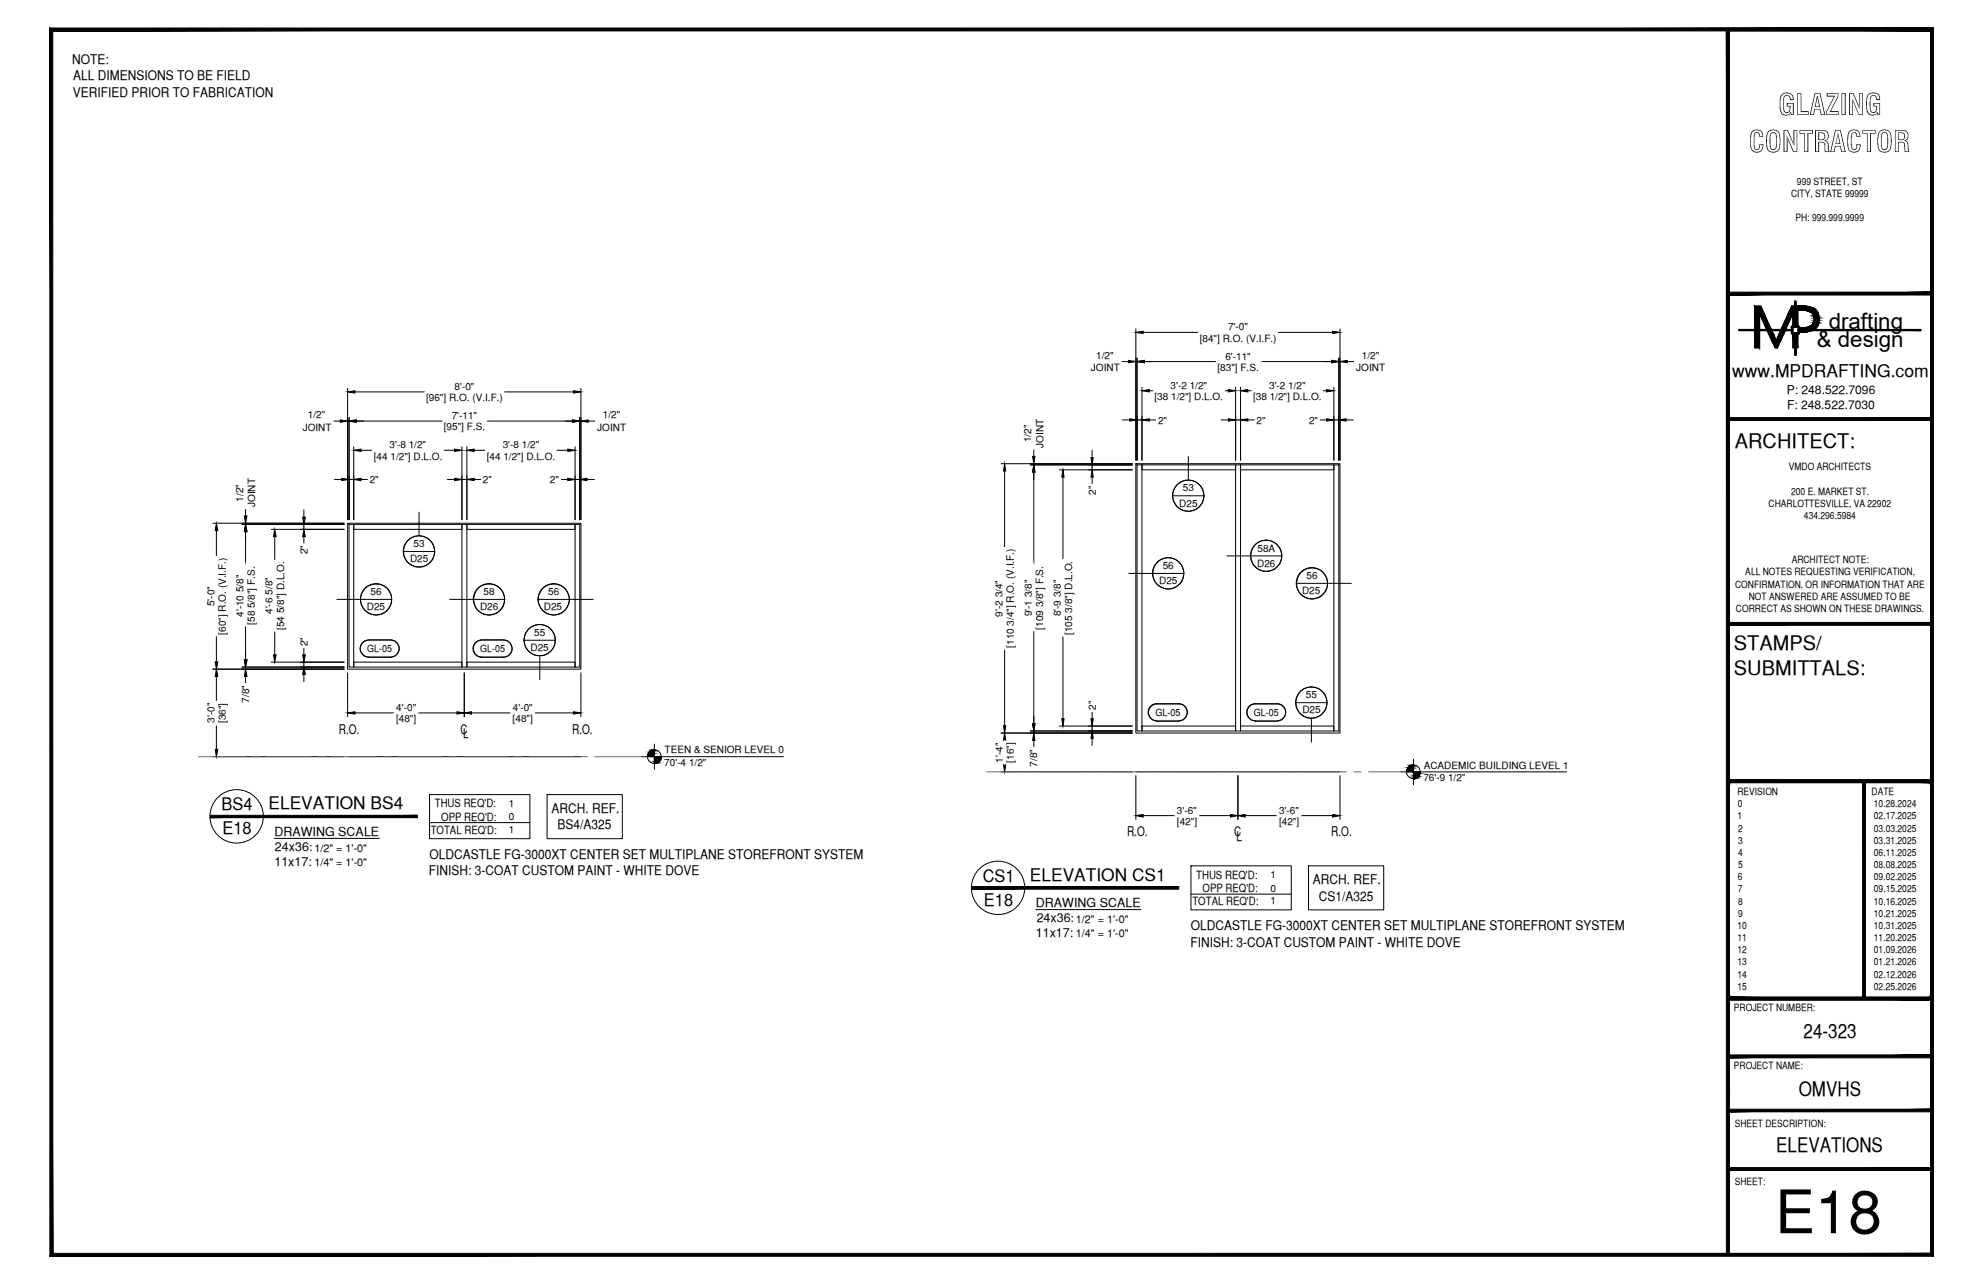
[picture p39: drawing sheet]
<svg xmlns="http://www.w3.org/2000/svg" width="432mm" height="279mm" viewBox="0 0 432 279" stroke-linecap="round" stroke-linejoin="round" font-family="sans-serif">
<defs><g id="words">
<text font-size="13.1" x="386.5" y="268.4">E18</text>
<g font-size="6.3">
<text x="387.2" y="25">GLAZING</text>
<text x="380.8" y="33.1">CONTRACTOR</text>
</g>
<g font-size="4.9">
<text x="398.2" y="71.5">drafting</text>
<text x="395.6" y="75.5">&amp; design</text>
</g>
<g font-size="4.4">
<text x="377.8" y="97.5">ARCHITECT:</text>
<text x="377.6" y="141.5">STAMPS/</text>
<text x="377.6" y="146.9">SUBMITTALS:</text>
<text x="392.7" y="225.8">24-323</text>
<text x="391.7" y="238.5">OMVHS</text>
<text x="386.8" y="250.7">ELEVATIONS</text>
</g>
<g font-size="3.8">
<text x="377.2" y="82">www.MPDRAFTING.com</text>
<text x="48.3" y="176.3">BS4</text>
<text x="58.5" y="176.1">ELEVATION BS4</text>
<text x="48.5" y="181.5">E18</text>
<text x="214" y="191.8">CS1</text>
<text x="224.3" y="191.6">ELEVATION CS1</text>
<text x="214.2" y="197.1">E18</text>
</g>
<g font-size="2.9">
<text x="15.7" y="13.9">NOTE:</text>
<text x="15.9" y="17.5">ALL DIMENSIONS TO BE FIELD</text>
<text x="15.9" y="21">VERIFIED PRIOR TO FABRICATION</text>
<text x="73.8" y="159.6">R.O.</text>
<text x="100.3" y="159.6">C</text>
<text x="100.8" y="160.7">L</text>
<text x="124.6" y="159.6">R.O.</text>
<text x="120.1" y="176.8">ARCH. REF.</text>
<text x="121.4" y="180.5">BS4/A325</text>
<text x="245.4" y="182">R.O.</text>
<text x="268.7" y="182">C</text>
<text x="269.2" y="183">L</text>
<text x="289.9" y="182">R.O.</text>
<text x="93.4" y="190.5">FINISH: 3-COAT CUSTOM PAINT - WHITE DOVE</text>
<text x="93.5" y="186.9">OLDCASTLE FG-3000XT CENTER SET MULTIPLANE STOREFRONT SYSTEM</text>
<text x="285.9" y="192.4">ARCH. REF.</text>
<text x="287.2" y="196">CS1/A325</text>
<text x="259.3" y="202.4">OLDCASTLE FG-3000XT CENTER SET MULTIPLANE STOREFRONT SYSTEM</text>
<text x="259.2" y="206">FINISH: 3-COAT CUSTOM PAINT - WHITE DOVE</text>
</g>
<g font-size="2.7">
<text x="59.8" y="181.9">DRAWING SCALE</text>
<text x="59.9" y="185.2">24x36:</text>
<text x="59.8" y="188.5">11x17:</text>
<text x="225.6" y="197.4">DRAWING SCALE</text>
<text x="225.6" y="204">11x17:</text>
<text x="225.7" y="200.7">24x36:</text>
</g>
<g font-size="2.6">
<text x="389.1" y="85.8">P: 248.522.7096</text>
<text x="389.1" y="89">F: 248.522.7030</text>
</g>
<g font-size="2.5">
<text x="94.7" y="175.6">THUS REQ'D:</text>
<text x="96.1" y="178.6">OPP REQ'D:</text>
<text x="93.8" y="181.5">TOTAL REQ'D:</text>
<text x="260.5" y="191.2">THUS REQ'D:</text>
<text x="259.7" y="197">TOTAL REQ'D:</text>
<text x="261.9" y="194.1">OPP REQ'D:</text>
</g>
<g font-size="2.4">
<text x="68.5" y="185.3">1/2&quot; = 1'-0&quot;</text>
<text x="68.5" y="188.5">1/4&quot; = 1'-0&quot;</text>
<text x="234.3" y="200.8">1/2&quot; = 1'-0&quot;</text>
<text x="234.3" y="204">1/4&quot; = 1'-0&quot;</text>
</g>
<g font-size="2.2">
<text x="391.3" y="40.2">999 STREET, ST</text>
<text x="390" y="42.9">CITY, STATE 99999</text>
<text x="391" y="48.2">PH: 999.999.9999</text>
<text x="267.4" y="71.9">7'-0&quot;</text>
<text x="261.2" y="74.4">[84&quot;] R.O. (V.I.F.)</text>
<text x="237.6" y="80.8">JOINT</text>
<text x="238.7" y="78.1">1/2&quot;</text>
<text x="265.1" y="80.7">[83&quot;] F.S.</text>
<text x="266.8" y="78.2">6'-11&quot;</text>
<text x="295.3" y="80.8">JOINT</text>
<text x="296.5" y="78.1">1/2&quot;</text>
<text x="92.8" y="87.3">[96&quot;] R.O. (V.I.F.)</text>
<text x="99" y="84.8">8'-0&quot;</text>
<text x="251.4" y="87.1">[38 1/2&quot;] D.L.O.</text>
<text x="254.9" y="84.6">3'-2 1/2&quot;</text>
<text x="272.9" y="87.1">[38 1/2&quot;] D.L.O.</text>
<text x="276.4" y="84.6">3'-2 1/2&quot;</text>
<text x="65.9" y="93.7">JOINT</text>
<text x="67.1" y="91.1">1/2&quot;</text>
<text x="96.6" y="93.7">[95&quot;] F.S.</text>
<text x="98.4" y="91.2">7'-11&quot;</text>
<text x="130" y="93.7">JOINT</text>
<text x="131.3" y="91.1">1/2&quot;</text>
<text x="252.2" y="92.2">2&quot;</text>
<text x="273.6" y="92.2">2&quot;</text>
<text x="285.1" y="92.2">2&quot;</text>
<text x="81.4" y="100">[44 1/2&quot;] D.L.O.</text>
<text x="84.8" y="97.5">3'-8 1/2&quot;</text>
<text x="106" y="100">[44 1/2&quot;] D.L.O.</text>
<text x="109.5" y="97.5">3'-8 1/2&quot;</text>
<text x="224.5" y="96.2" transform="rotate(-90 224.5 96.2)">1/2&quot;</text>
<text x="227.2" y="97.4" transform="rotate(-90 227.2 97.4)">JOINT</text>
<text x="80.5" y="105.2">2&quot;</text>
<text x="105.2" y="105.2">2&quot;</text>
<text x="119.8" y="105.2">2&quot;</text>
<text x="238.6" y="107.7" transform="rotate(-90 238.6 107.7)">2&quot;</text>
<text x="257.6" y="106.9">53</text>
<text x="389.5" y="102.3">VMDO ARCHITECTS</text>
<text x="390" y="107.6">200 E. MARKET ST.</text>
<text x="53" y="109.2" transform="rotate(-90 53 109.2)">1/2&quot;</text>
<text x="55.6" y="110.4" transform="rotate(-90 55.6 110.4)">JOINT</text>
<text x="256.8" y="110.2">D25</text>
<text x="385.1" y="110.3">CHARLOTTESVILLE, VA 22902</text>
<text x="392.8" y="113">434.296.5984</text>
<text x="90" y="119.1">53</text>
<text x="67" y="120.6" transform="rotate(-90 67 120.6)">2&quot;</text>
<text x="89.3" y="122.4">D25</text>
<text x="253.2" y="123.8">56</text>
<text x="273.7" y="123.3">D26</text>
<text x="273.8" y="120">58A</text>
<text x="284.5" y="126">56</text>
<text x="380" y="125.2">ALL NOTES REQUESTING VERIFICATION,</text>
<text x="390.1" y="122.6">ARCHITECT NOTE:</text>
<text x="46.7" y="131.9" transform="rotate(-90 46.7 131.9)">5'-0&quot;</text>
<text x="80.7" y="129.5">56</text>
<text x="105.3" y="129.5">58</text>
<text x="119.4" y="129.5">56</text>
<text x="252.4" y="127.1">D25</text>
<text x="283.5" y="129.3">D25</text>
<text x="377.8" y="127.9">CONFIRMATION, OR INFORMATION THAT ARE</text>
<text x="380.8" y="130.6">NOT ANSWERED ARE ASSUMED TO BE</text>
<text x="53" y="134.2" transform="rotate(-90 53 134.2)">4'-10 5/8&quot;</text>
<text x="55.5" y="136" transform="rotate(-90 55.5 136)">[58 5/8&quot;] F.S.</text>
<text x="59.4" y="133.6" transform="rotate(-90 59.4 133.6)">4'-6 5/8&quot;</text>
<text x="61.8" y="137.1" transform="rotate(-90 61.8 137.1)">[54 5/8&quot;] D.L.O.</text>
<text x="79.9" y="132.8">D25</text>
<text x="104.5" y="132.8">D26</text>
<text x="118.4" y="132.8">D25</text>
<text x="218.3" y="134.2" transform="rotate(-90 218.3 134.2)">9'-2 3/4&quot;</text>
<text x="224.7" y="134.1" transform="rotate(-90 224.7 134.1)">9'-1 3/8&quot;</text>
<text x="227.1" y="137" transform="rotate(-90 227.1 137)">[109 3/8&quot;] F.S.</text>
<text x="231" y="134.1" transform="rotate(-90 231 134.1)">8'-9 3/8&quot;</text>
<text x="378" y="133.2">CORRECT AS SHOWN ON THESE DRAWINGS.</text>
<text x="49.1" y="138.1" transform="rotate(-90 49.1 138.1)">[60&quot;] R.O. (V.I.F.)</text>
<text x="67" y="140.6" transform="rotate(-90 67 140.6)">2&quot;</text>
<text x="79.9" y="141.9">GL-05</text>
<text x="104.6" y="141.9">GL-05</text>
<text x="115.5" y="141.7">D25</text>
<text x="116.3" y="138.4">55</text>
<text x="220.8" y="141" transform="rotate(-90 220.8 141)">[110 3/4&quot;] R.O. (V.I.F.)</text>
<text x="233.5" y="138.2" transform="rotate(-90 233.5 138.2)">[105 3/8&quot;] D.L.O.</text>
<text x="54.3" y="152.9" transform="rotate(-90 54.3 152.9)">7/8&quot;</text>
<text x="86.3" y="154.7">4'-0&quot;</text>
<text x="111.7" y="154.7">4'-0&quot;</text>
<text x="238.6" y="154.5" transform="rotate(-90 238.6 154.5)">2&quot;</text>
<text x="251.6" y="155.8">GL-05</text>
<text x="273" y="155.8">GL-05</text>
<text x="283.6" y="155.3">D25</text>
<text x="284.4" y="152">55</text>
<text x="46.7" y="157.3" transform="rotate(-90 46.7 157.3)">3'-0&quot;</text>
<text x="49.1" y="157.4" transform="rotate(-90 49.1 157.4)">[36&quot;]</text>
<text x="86.2" y="157.2">[48&quot;]</text>
<text x="111.6" y="157.2">[48&quot;]</text>
<text x="144.7" y="166.6">70'-4 1/2&quot;</text>
<text x="144.7" y="164">TEEN &amp; SENIOR LEVEL 0</text>
<text x="218.4" y="166" transform="rotate(-90 218.4 166)">1'-4&quot;</text>
<text x="220.8" y="165.9" transform="rotate(-90 220.8 165.9)">[16&quot;]</text>
<text x="225.9" y="166.8" transform="rotate(-90 225.9 166.8)">7/8&quot;</text>
<text x="310" y="167.3">ACADEMIC BUILDING LEVEL 1</text>
<text x="309.9" y="169.9">76'-9 1/2&quot;</text>
<text x="378.3" y="173">REVISION</text>
<text x="407.5" y="173">DATE</text>
<text x="110.8" y="175.6">1</text>
<text x="110.8" y="178.5">0</text>
<text x="256.3" y="177">3'-6&quot;</text>
<text x="256.3" y="179.5">[42&quot;]</text>
<text x="278.5" y="177">3'-6&quot;</text>
<text x="278.5" y="179.5">[42&quot;]</text>
<text x="378.3" y="178.3">1</text>
<text x="378.4" y="175.7">0</text>
<text x="408" y="175.7">10.28.2024</text>
<text x="408" y="178.3">02.17.2025</text>
<text x="110.8" y="181.3">1</text>
<text x="378.5" y="181">2</text>
<text x="378.5" y="183.6">3</text>
<text x="408" y="181">03.03.2025</text>
<text x="408" y="183.6">03.31.2025</text>
<text x="276.7" y="191.1">1</text>
<text x="378.4" y="191.6">6</text>
<text x="378.5" y="186.2">4</text>
<text x="378.5" y="188.9">5</text>
<text x="408" y="186.2">06.11.2025</text>
<text x="408" y="188.9">08.08.2025</text>
<text x="408" y="191.6">09.02.2025</text>
<text x="276.7" y="194">0</text>
<text x="276.7" y="196.8">1</text>
<text x="378.4" y="194.2">7</text>
<text x="378.5" y="196.8">8</text>
<text x="408" y="194.2">09.15.2025</text>
<text x="408" y="196.8">10.16.2025</text>
<text x="378.3" y="202.1">10</text>
<text x="378.5" y="199.5">9</text>
<text x="408" y="199.5">10.21.2025</text>
<text x="408" y="202.1">10.31.2025</text>
<text x="378.3" y="204.8">11</text>
<text x="378.3" y="207.5">12</text>
<text x="408" y="204.8">11.20.2025</text>
<text x="408" y="207.5">01.09.2026</text>
<text x="378.3" y="210.1">13</text>
<text x="378.3" y="212.7">14</text>
<text x="378.3" y="215.4">15</text>
<text x="408" y="210.1">01.21.2026</text>
<text x="408" y="212.7">02.12.2026</text>
<text x="408" y="215.4">02.25.2026</text>
<text x="377.6" y="219.9">PROJECT NUMBER:</text>
<text x="377.6" y="232.5">PROJECT NAME:</text>
<text x="377.8" y="245.2">SHEET DESCRIPTION:</text>
<text x="377.8" y="257.9">SHEET:</text>
</g>
</g></defs>
<!-- layer: COMPONENTS -->
<g fill="none" stroke="#000" stroke-width=".22">
<path d="M76 114.1h1v31.1h-1zM77 114.1h23.6v1.1h-23.6zM100.6 114.1h1.1v31.1h-1.1zM101.7 114.1h23.5v1.1h-23.5zM125.2 114.1h1v31.1h-1zM247.6 101.2h1.1v57.9h-1.1zM248.7 101.2h20.3v1h-20.3zM269 101.2h1.1v57.9h-1.1zM270.1 101.2h20.3v1h-20.3zM290.4 101.2h1.1v57.9h-1.1zM77 144.1h23.6v1.1h-23.6zM101.7 144.1h23.5v1.1h-23.5z"/>
<path d="M248.7 158h20.3v1.1h-20.3zM270.1 158h20.3v1.1h-20.3z"/>
</g>
<!-- layer: SYMBOLS -->
<g fill="none" stroke="#fff" stroke-width=".22">
<path d="M91.2 116.6l.9 .1M258.8 104.5l.9 .1M275.7 117.5l.9 .2M81.9 127.1l.9 .1M85.1 139.3h-5.1h5.4M106.5 127.1l.9 .1M109.7 139.3h-5.1h5.4M117.5 135.9l.9 .1M120.6 127.1l-.9 .1M254.4 121.3l.9 .2M285.7 123.6l-.9 .1M79.9 142.9h5.5l-5.1 .1h4.8"/>
<path d="M104.6 142.9h5.4l-5.1 .1h4.8M251.6 156.8h5.4l-5.1 .1h4.8M256.7 153.2h-5.1h5.4M273 156.8h5.4l-5 .1h4.7M278.1 153.2h-5.1h5.4M285.6 149.5l.8 .1"/>
</g>
<g fill="#fff" stroke="#fff" stroke-width=".22">
<path d="M79.4 139.5l.6-.2h5.4zM79.4 139.5h6.6l-.6-.2zM78.9 140l.5-.5h6.6zM78.9 140h7.6l-.5-.5zM78.9 140h7.6l-8 .5zM78.5 140.5h8.3l-.3-.5zM78.5 140.5h8.3l-8.4 .6zM78.4 141.1h8.5l-.1-.6zM78.4 141.1h8.5l-8.4 .6zM78.5 141.7h8.3l.1-.6zM78.5 141.7h8.3l-7.9 .6zM78.9 142.3h7.6l.3-.6zM78.9 142.3h7.6l-7.1 .4zM79.4 142.7h6.6l.5-.4zM79.4 142.7h6.6l-6.1 .2zM79.9 142.9h5.5l.6-.2z"/>
<path d="M104 139.5l.6-.2h5.4zM104 139.5h6.6l-.6-.2zM103.5 140l.5-.5h6.6zM103.5 140h7.6l-.5-.5zM103.5 140h7.6l-7.9 .5zM103.2 140.5h8.2l-.3-.5zM103.2 140.5h8.2l-8.3 .6zM103.1 141.1h8.4l-.1-.6zM103.1 141.1h8.4l-8.3 .6zM103.2 141.7h8.2l.1-.6zM103.2 141.7h8.2l-7.9 .6zM103.5 142.3h7.6l.3-.6zM103.5 142.3h7.6l-7.2 .4zM103.9 142.7h6.7l.5-.4zM103.9 142.7h6.7l-6 .2zM104.6 142.9h5.4l.6-.2z"/>
<path d="M251 153.4l.6-.2h5.4zM251 153.4h6.6l-.6-.2zM250.5 153.9l.5-.5h6.6zM250.5 153.9h7.6l-.5-.5zM250.5 153.9h7.6l-7.9 .5zM250.2 154.4h8.2l-.3-.5zM250.2 154.4h8.2l-8.3 .6zM250.1 155h8.5l-.2-.6zM250.1 155h8.5l-8.4 .6zM250.2 155.6h8.2l.2-.6zM250.2 155.6h8.2l-7.9 .6zM250.5 156.2h7.6l.3-.6zM250.5 156.2h7.6l-7.1 .5zM251 156.7h6.6l.5-.5zM251 156.7h6.6l-6 .1zM251.6 156.8h5.4l.6-.1z"/>
<path d="M272.4 153.4l.6-.2h5.4zM272.4 153.4h6.6l-.6-.2zM272 153.9l.4-.5h6.6zM272 153.9h7.5l-.5-.5zM272 153.9h7.5l-7.8 .5zM271.7 154.4h8.1l-.3-.5zM271.7 154.4h8.1l-8.3 .6zM271.5 155h8.5l-.2-.6zM271.5 155h8.5l-8.3 .6zM271.7 155.6h8.1l.2-.6zM271.7 155.6h8.1l-7.8 .6zM272 156.2h7.5l.3-.6zM272 156.2h7.5l-7.1 .5zM272.4 156.7h6.7l.4-.5zM272.4 156.7h6.7l-6.1 .1zM273 156.8h5.4l.7-.1z"/>
<path d="M89.5 122.9l.9 .4 .8 .1zM89.5 122.9l2.6 .4-.9 .1zM88.8 122.4l.7 .5 2.6 .4zM88.8 122.4l4.2 .5-.9 .4zM88.3 121.7l.5 .7 4.2 .5zM88.3 121.7l5.4 .7-.7 .5zM87.9 120.9l.4 .8 5.4 .7zM87.9 120.9l6.3 .8-.5 .7zM87.9 120v.9l6.3 .8zM87.9 120l6.7 .9-.4 .8zM87.9 119.1v.9l6.7 .9zM87.9 119.1l6.8 .9-.1 .9zM88.3 118.3l-.4 .8 6.8 .9zM88.3 118.3l6.3 .8 .1 .9zM88.8 117.6l-.5 .7 6.3 .8zM88.8 117.6l5.4 .7 .4 .8zM88.8 117.6l5.4 .7-4.7-1.3zM89.5 117l4.2 .6 .5 .7zM89.5 117l4.2 .6-3.3-.9zM90.4 116.7l2.6 .3 .7 .6zM90.4 116.7l2.6 .3-1.8-.4zM91.2 116.6l1.8 .4z"/>
<path d="M115.8 142.2l.8 .4 .9 .1zM115.8 142.2l2.6 .4-.9 .1zM115.1 141.7l.7 .5 2.6 .4zM115.1 141.7l4.2 .5-.9 .4zM114.6 141l.5 .7 4.2 .5zM114.6 141l5.4 .7-.7 .5zM114.2 140.2l.4 .8 5.4 .7zM114.2 140.2l6.3 .8-.5 .7zM114.1 139.3l.1 .9 6.3 .8zM114.1 139.3l6.7 .9-.3 .8zM114.2 138.4l-.1 .9 6.7 .9zM114.2 138.4l6.7 .9-.1 .9zM114.6 137.6l-.4 .8 6.7 .9zM114.6 137.6l6.2 .8 .1 .9zM115.1 136.9l-.5 .7 6.2 .8zM115.1 136.9l5.4 .7 .3 .8zM115.1 136.9l5.4 .7-4.7-1.3zM115.8 136.3l4.2 .6 .5 .7zM115.8 136.3l4.2 .6-3.4-.9zM116.6 136l2.7 .3 .7 .6zM116.6 136l2.7 .3-1.8-.4zM117.5 135.9l1.8 .4z"/>
<path d="M80.2 133.4l1.7 .5zM80.2 133.4l2.6 .3-.9 .2zM79.5 132.8l.7 .6 2.6 .3zM79.5 132.8l4.1 .6-.8 .3zM78.9 132.1l.6 .7 4.1 .6zM78.9 132.1l5.4 .7-.7 .6zM78.6 131.3l.3 .8 5.4 .7zM78.6 131.3l6.2 .8-.5 .7zM78.5 130.4l.1 .9 6.2 .8zM78.5 130.4l6.7 .9-.4 .8zM78.6 129.6l-.1 .8 6.7 .9zM78.6 129.6l6.7 .8-.1 .9zM78.9 128.8l-.3 .8 6.7 .8zM78.9 128.8l6.3 .8 .1 .8zM79.5 128l-.6 .8 6.3 .8zM79.5 128l5.3 .8 .4 .8zM79.5 128l5.3 .8-4.6-1.3zM80.2 127.5l4.1 .5 .5 .8zM80.2 127.5l4.1 .5-3.3-.8zM81 127.2l2.6 .3 .7 .5zM81 127.2l2.6 .3-1.7-.4zM81.9 127.1l1.7 .4z"/>
<path d="M104.8 133.4l1.7 .5zM104.8 133.4l2.6 .3-.9 .2zM104.1 132.8l.7 .6 2.6 .3zM104.1 132.8l4.1 .6-.8 .3zM103.6 132.1l.5 .7 4.1 .6zM103.6 132.1l5.3 .7-.7 .6zM103.3 131.3l.3 .8 5.3 .7zM103.3 131.3l6.2 .8-.6 .7zM103.1 130.4l.2 .9 6.2 .8zM103.1 130.4l6.7 .9-.3 .8zM103.3 129.6l-.2 .8 6.7 .9zM103.3 129.6l6.6 .8-.1 .9zM103.6 128.8l-.3 .8 6.6 .8zM103.6 128.8l6.2 .8 .1 .8zM104.1 128l-.5 .8 6.2 .8zM104.1 128l5.4 .8 .3 .8zM104.1 128l5.4 .8-4.7-1.3zM104.8 127.5l4.1 .5 .6 .8zM104.8 127.5l4.1 .5-3.3-.8zM105.6 127.2l2.6 .3 .7 .5zM105.6 127.2l2.6 .3-1.7-.4zM106.5 127.1l1.7 .4z"/>
<path d="M120.6 133.9l1.7-.5zM119.7 133.7l.9 .2 1.7-.5zM119.7 133.7l3.3-.9-.7 .6zM118.9 133.4l.8 .3 3.3-.9zM118.9 133.4l4.6-1.3-.5 .7zM118.2 132.8l.7 .6 4.6-1.3zM118.2 132.8l5.7-1.5-.4 .8zM117.7 132.1l.5 .7 5.7-1.5zM117.7 132.1l6.3-1.7-.1 .9zM117.3 131.3l.4 .8 6.3-1.7zM117.3 131.3l6.6-1.7 .1 .8zM117.2 130.4l.1 .9 6.6-1.7zM117.2 130.4l6.3-1.6 .4 .8zM117.3 129.6l-.1 .8 6.3-1.6zM117.3 129.6l5.7-1.6 .5 .8zM117.7 128.8l-.4 .8 5.7-1.6zM117.7 128.8l4.6-1.3 .7 .5zM118.2 128l-.5 .8 4.6-1.3zM118.2 128l3.3-.8 .8 .3zM118.2 128l3.3-.8-2.6 .3zM118.9 127.5l1.7-.4 .9 .1zM118.9 127.5l1.7-.4z"/>
<path d="M257 110.8l1.8 .5zM257 110.8l2.7 .3-.9 .2zM256.3 110.3l.7 .5 2.7 .3zM256.3 110.3l4.2 .5-.8 .3zM255.8 109.5l.5 .8 4.2 .5zM255.8 109.5l5.4 .8-.7 .5zM255.5 108.8l.3 .7 5.4 .8zM255.5 108.8l6.2 .7-.5 .8zM255.3 107.9l.2 .9 6.2 .7zM255.3 107.9l6.8 .9-.4 .7zM255.5 107l-.2 .9 6.8 .9zM255.5 107l6.7 .9-.1 .9zM255.8 106.2l-.3 .8 6.7 .9zM255.8 106.2l6.3 .8 .1 .9zM256.3 105.5l-.5 .7 6.3 .8zM256.3 105.5l5.4 .7 .4 .8zM256.3 105.5l5.4 .7-4.7-1.3zM257 104.9l4.2 .6 .5 .7zM257 104.9l4.2 .6-3.3-.9zM257.9 104.6l2.6 .3 .7 .6zM257.9 104.6l2.6 .3-1.7-.4zM258.8 104.5l1.7 .4z"/>
<path d="M252.7 127.7l.9 .4 .8 .1zM252.7 127.7l2.6 .4-.9 .1zM252 127.2l.7 .5 2.6 .4zM252 127.2l4.1 .5-.8 .4zM251.5 126.5l.5 .7 4.1 .5zM251.5 126.5l5.3 .7-.7 .5zM251.1 125.7l.4 .8 5.3 .7zM251.1 125.7l6.3 .8-.6 .7zM251 124.8l.1 .9 6.3 .8zM251 124.8l6.7 .9-.3 .8zM251.1 123.9l-.1 .9 6.7 .9zM251.1 123.9l6.7 .9-.1 .9zM251.5 123.1l-.4 .8 6.7 .9zM251.5 123.1l6.2 .8 .1 .9zM252 122.4l-.5 .7 6.2 .8zM252 122.4l5.4 .7 .3 .8zM252 122.4l5.4 .7-4.7-1.3zM252.7 121.8l4.1 .6 .6 .7zM252.7 121.8l4.1 .6-3.2-.9zM253.6 121.5l2.5 .3 .7 .6zM253.6 121.5l2.5 .3-1.7-.5zM254.4 121.3l1.7 .5z"/>
<path d="M274 123.9l1.7 .4zM274 123.9l2.6 .3-.9 .1zM273.3 123.3l.7 .6 2.6 .3zM273.3 123.3l4.1 .6-.8 .3zM272.8 122.6l.5 .7 4.1 .6zM272.8 122.6l5.3 .7-.7 .6zM272.5 121.8l.3 .8 5.3 .7zM272.5 121.8l6.2 .8-.6 .7zM272.4 121l.1 .8 6.2 .8zM272.4 121l6.6 .8-.3 .8zM272.5 120.1l-.1 .9 6.6 .8zM272.5 120.1l6.6 .9-.1 .8zM272.8 119.3l-.3 .8 6.6 .9zM272.8 119.3l6.2 .8 .1 .9zM273.3 118.6l-.5 .7 6.2 .8zM273.3 118.6l5.4 .7 .3 .8zM273.3 118.6l5.4 .7-4.7-1.3zM274 118l4.1 .6 .6 .7zM274 118l4.1 .6-3.3-.9zM274.8 117.7l2.6 .3 .7 .6zM274.8 117.7l2.6 .3-1.7-.5zM275.7 117.5l1.7 .5z"/>
<path d="M285.7 130.4l1.7-.5zM284.8 130.2l.9 .2 1.7-.5zM284.8 130.2l3.3-.9-.7 .6zM284 129.9l.8 .3 3.3-.9zM284 129.9l4.7-1.2-.6 .6zM283.3 129.3l.7 .6 4.7-1.2zM283.3 129.3l5.7-1.5-.3 .9zM282.8 128.7l.5 .6 5.7-1.5zM282.8 128.7l6.3-1.8-.1 .9zM282.4 127.8l.4 .9 6.3-1.8zM282.4 127.8l6.6-1.7 .1 .8zM282.3 126.9l.1 .9 6.6-1.7zM282.3 126.9l6.4-1.6 .3 .8zM282.4 126.1l-.1 .8 6.4-1.6zM282.4 126.1l5.7-1.5 .6 .7zM282.8 125.3l-.4 .8 5.7-1.5zM282.8 125.3l4.6-1.3 .7 .6zM283.3 124.6l-.5 .7 4.6-1.3zM283.3 124.6l3.3-.9 .8 .3zM283.3 124.6l3.3-.9-2.6 .3zM284 124l1.7-.4 .9 .1zM284 124l1.7-.4z"/>
<path d="M283.8 155.8l.9 .4 .9 .1zM283.8 155.8l2.6 .4-.8 .1zM283.1 155.3l.7 .5 2.6 .4zM283.1 155.3l4.2 .5-.9 .4zM282.6 154.6l.5 .7 4.2 .5zM282.6 154.6l5.4 .7-.7 .5zM282.3 153.8l.3 .8 5.4 .7zM282.3 153.8l6.2 .8-.5 .7zM282.2 152.9l.1 .9 6.2 .8zM282.2 152.9l6.7 .9-.4 .8zM282.3 152l-.1 .9 6.7 .9zM282.3 152l6.7 .9-.1 .9zM282.6 151.2l-.3 .8 6.7 .9zM282.6 151.2l6.3 .8 .1 .9zM283.1 150.5l-.5 .7 6.3 .8zM283.1 150.5l5.4 .7 .4 .8zM283.1 150.5l5.4 .7-4.7-1.3zM283.8 149.9l4.2 .6 .5 .7zM283.8 149.9l4.2 .6-3.3-.9zM284.7 149.6l2.6 .3 .7 .6zM284.7 149.6l2.6 .3-1.7-.4zM285.6 149.5l1.7 .4z"/>
</g>
<g fill="none" stroke="#000" stroke-width=".22">
<path d="M258.8 99.3v5.2M91.2 111.4v5.2M255.3 107.9h6.9M73.3 130.4h12M78.9 140l.5-.5 .9-.2h4.8a1.87 1.87 0 0 1 1.8 1.8 1.87 1.87 0 0 1-1.8 1.9h-4.8a1.87 1.87 0 0 1-1.7-1.1 1.87 1.87 0 0 1 .3-1.9zM80.3 139.3a1.87 1.87 0 0 0-1.9 1.8 1.87 1.87 0 0 0 1.9 1.9M80.3 139.3h4.8M85.1 139.3a1.87 1.87 0 0 1 1.8 1.8 1.87 1.87 0 0 1-1.8 1.9M87.9 120h6.8M97.9 130.4h12M103.5 140l.5-.5 .9-.2h4.8a1.87 1.87 0 0 1 1.8 1.8 1.87 1.87 0 0 1-1.8 1.9h-4.8a1.87 1.87 0 0 1-1.6-1.1 1.87 1.87 0 0 1 .2-1.9zM104.9 139.3a1.87 1.87 0 0 0-1.9 1.8 1.87 1.87 0 0 0 1.9 1.9"/>
<path d="M104.9 139.3h4.7a1.87 1.87 0 0 1 1.9 1.8 1.87 1.87 0 0 1-1.9 1.9h-4.7M114.1 139.3h6.8M117.2 130.4h12M245.8 124.8h12M267.1 121h12M282.3 126.9h12M80.3 143h4.8M117.5 142.7v5.2M250.5 153.9l.5-.5 .9-.2h4.8a1.87 1.87 0 0 1 1.9 1.8 1.87 1.87 0 0 1-1.9 1.9h-4.8a1.87 1.87 0 0 1-1.6-1.1 1.87 1.87 0 0 1 .2-1.9zM251.9 153.1a1.87 1.87 0 0 0-1.9 1.9 1.87 1.87 0 0 0 1.9 1.8M251.9 153.2h4.8M251.9 156.9h4.8"/>
<path d="M256.6 153.1a1.87 1.87 0 0 1 1.9 1.9 1.87 1.87 0 0 1-1.9 1.8M272 153.9l.4-.5 1-.2h4.7a1.87 1.87 0 0 1 1.9 1.8 1.87 1.87 0 0 1-1.9 1.9h-4.7a1.87 1.87 0 0 1-1.7-1.1 1.87 1.87 0 0 1 .3-1.9zM273.3 153.1a1.87 1.87 0 0 0-1.8 1.9 1.87 1.87 0 0 0 1.8 1.8M273.4 153.2h4.7M273.4 156.9h4.7M278.1 153.1a1.87 1.87 0 0 1 1.9 1.9 1.87 1.87 0 0 1-1.9 1.8M282.2 152.9h6.8M285.6 156.3v5.2M93.5 172.9h21.9v9.6h-21.9zM93.5 179h21.9M139.8 164.7h30.8M142.5 161.9v5.5"/>
<path d="M305.1 168h36M307.8 165.2v5.6M259.3 188.4h21.9v9.6h-21.9zM259.3 194.6h21.9"/>
<circle cx="91.2" cy="120" r="3.4"/>
<circle cx="258.7" cy="107.9" r="3.4"/>
<circle cx="258.8" cy="107.9" r="3.4"/>
<circle cx="81.9" cy="130.5" r="3.4"/>
<circle cx="81.9" cy="130.4" r="3.4"/>
<circle cx="91.3" cy="120" r="3.4"/>
<circle cx="106.5" cy="130.4" r="3.4"/>
<circle cx="106.5" cy="130.5" r="3.4"/>
<circle cx="117.5" cy="139.3" r="3.4"/>
<circle cx="120.6" cy="130.4" r="3.4"/>
<circle cx="254.3" cy="124.7" r="3.4"/>
<circle cx="254.4" cy="124.8" r="3.4"/>
<circle cx="275.7" cy="120.9" r="3.4"/>
<circle cx="285.7" cy="126.9" r="3.4"/>
<circle cx="285.7" cy="127" r="3.4"/>
<circle cx="285.5" cy="152.9" r="3.4"/>
<circle cx="285.6" cy="152.9" r="3.4"/>
<circle cx="51.5" cy="177.6" r="5.8"/>
<circle cx="142.5" cy="164.6" r="1.49"/>
<circle cx="307.8" cy="167.9" r="1.49"/>
<circle cx="217.3" cy="193.2" r="5.8"/>
</g>
<!-- layer: ROUGH OPENING -->
<path d="M75.7 113.9h50.8v31.7h-50.8zM247.3 100.9h44.5v58.6h-44.5z" fill="none" stroke="#000" stroke-width=".22"/>
<!-- layer: DIM -->
<g fill="none" stroke="#000" stroke-width=".22">
<path d="M244.2 78.7h1.5M247.3 71.6v28.5M247.3 78.7h.3M247.6 77.9v22.2M248.9 72.3h12.1M249.2 78.7h15.7M274.3 78.7h15.6M278.2 72.3h12M291.5 77.9v22.2M291.5 78.7h.3M291.8 71.6v28.5M293.4 78.7h1.6"/>
<path d="M72.5 91.6h1.6M75.7 84.5v28.6M75.7 91.6h.3M76 90.9v22.2M77 97.2v15.9M77.3 85.3h15.2M77.6 91.6h18.8M78.6 98h2.5M96.5 98h2.5M100.6 97.2v15.9M101.7 97.2v15.9M103.3 98h2.4"/>
<path d="M105.9 91.6h18.8M109.7 85.3h15.2M121.1 98h2.5M125.2 97.2v15.9M126.2 90.9v22.2M126.2 91.6h.3M126.5 84.5v28.6M128.1 91.6h1.6M225.1 97.7v1.6M237.8 98v1.6M244.4 91.4h1.6M247.6 91.4h1.1"/>
<path d="M248.7 84.3v15.8M250.3 91.4h1.5M250.3 85h.8M265.9 91.4h1.6M266.6 85h.9M269 91.4h1.1M269 84.3v15.8M270.1 84.3v15.8M271.7 91.4h1.6M271.7 85h.9M287.3 91.4h1.6M288 85h.9"/>
<path d="M290.4 84.3v15.8M290.4 91.4h1.1M293.1 91.4h1.6M46.4 113.9h28.5M47.1 115.4v5.8M52.7 114.1h22.2M53.5 110.7v1.6M53.5 113.9v.2M53.5 115.7v7.4M59.1 115.2h15.8M59.8 116.8v5.1M66.2 110.9v1.6"/>
<path d="M66.2 114.1v1.1M66.2 116.8v1.6M72.8 104.3h1.6M76 104.3h1M78.6 104.3h1.6M97.4 104.3h1.6M100.6 104.3h1.1M103.3 104.3h1.5M122 104.3h1.6M125.2 104.3h1M127.8 104.3h1.6M218 100.9h28.6"/>
<path d="M218.8 102.5v16.7M224.3 101.2h22.3M225.1 100.9v.3M225.1 102.7v20.2M230.7 102.2h15.9M231.5 103.8v18M237.8 101.2v1M237.8 103.8v1.6M47.1 138.4v5.6M53.5 136.2v7.4M59.8 137.4v5.1M225.1 137.3v20.2"/>
<path d="M231.5 138.4v18M46.4 145.6h28.5M47.1 147.2v5.5M47.1 157.6v5.5M52.7 145.2h22.2M53.5 145.2v.4M53.5 147.2v1.6M59.1 144.1h15.8M66.2 140.9v1.6M66.2 144.1v1.1M66.2 146.7v1.6M75.7 146.4v9.6"/>
<path d="M77.3 155.1h8.6M90.9 155.1h8.6M101.1 146.4v9.6M102.7 155.1h8.6M116.3 155.1h8.6M126.5 146.4v9.6M218 159.5h28.6M218.8 141.3v16.6M224.3 159.1h22.3M225.1 159.1v.4M230.7 158h15.9M237.8 154.8v1.6"/>
<path d="M237.8 158v1.1M46.4 164.7h28.5M218 168h28.6M218.8 161.1v.2M218.8 166.2v.2M225.1 161.1v1.6M237.8 160.7v1.5M247.3 168.8v9.5M248.9 177.5h7.1M260.9 177.5h7.1M269.6 168.8v9.5M271.1 177.5h7.1"/>
<path d="M283.1 177.5h7.1M291.8 168.8v9.5"/>
</g>
<g fill="#000" stroke="#000" stroke-width=".22">
<path d="M245.7 78.4l1.6 .3-1.6 .2zM247.3 72.3l1.6-.2v.5zM247.6 78.7l1.6-.3v.5zM289.9 78.4l1.6 .3-1.6 .2zM290.2 72.1l1.6 .2-1.6 .3zM291.8 78.7l1.6-.3v.5zM74.1 91.4l1.6 .2-1.6 .3zM75.7 85.3l1.6-.3v.5zM76 91.6l1.6-.2v.5zM77 98l1.6-.3v.5zM99 97.7l1.6 .3-1.6 .2zM101.7 98l1.6-.3v.5z"/>
<path d="M123.6 97.7l1.6 .3-1.6 .2zM124.7 91.4l1.5 .2-1.5 .3zM124.9 85l1.6 .3-1.6 .2zM126.5 91.6l1.6-.2v.5zM224.9 99.3h.5l-.3 1.6zM237.6 99.6h.5l-.3 1.6zM246 91.1l1.6 .3-1.6 .2zM248.7 91.4l1.6-.3v.5zM248.7 85l1.6-.2v.5zM267.5 84.8l1.5 .2-1.5 .3zM267.5 91.1l1.5 .3-1.5 .2zM270.1 85l1.6-.2v.5z"/>
<path d="M270.1 91.4l1.6-.3v.5zM288.9 91.1l1.5 .3-1.5 .2zM288.9 84.8l1.5 .2-1.5 .3zM291.5 91.4l1.6-.3v.5zM47.1 113.9l.3 1.5h-.5zM53.5 114.1l.3 1.6h-.6zM53.2 112.3h.6l-.3 1.6zM59.8 115.2l.3 1.6h-.5zM65.9 112.5h.6l-.3 1.6zM66.2 115.2l.3 1.6h-.6zM74.4 104.1l1.6 .2-1.6 .3zM77 104.3l1.6-.2v.5z"/>
<path d="M99 104.1l1.6 .2-1.6 .3zM101.7 104.3l1.6-.2v.5zM123.6 104.1l1.6 .2-1.6 .3zM126.2 104.3l1.6-.2v.5zM218.8 100.9l.2 1.6h-.5zM225.1 101.2l.3 1.5h-.5zM231.5 102.2l.2 1.6h-.5zM237.8 102.2l.3 1.6h-.5zM46.9 144h.5l-.3 1.6zM47.1 145.6l.3 1.6h-.5zM53.2 143.6h.6l-.3 1.6zM53.5 145.6l.3 1.6h-.6z"/>
<path d="M59.6 142.5h.5l-.3 1.6zM66.2 145.2l.3 1.5h-.6zM65.9 142.5h.6l-.3 1.6zM75.7 155.1l1.6-.2v.5zM99.5 154.9l1.6 .2-1.6 .3zM101.1 155.1l1.6-.2v.5zM124.9 154.9l1.6 .2-1.6 .3zM218.5 157.9h.5l-.2 1.6zM224.9 157.5h.5l-.3 1.6zM231.2 156.4h.5l-.2 1.6zM237.6 156.4h.5l-.3 1.6zM46.9 163.1h.5l-.3 1.6z"/>
<path d="M218.5 166.4h.5l-.2 1.6zM218.8 159.5l.2 1.6h-.5zM225.1 159.5l.3 1.6h-.5zM237.8 159.1l.3 1.6h-.5zM247.3 177.5l1.6-.3v.6zM268 177.2l1.6 .3-1.6 .3zM269.6 177.5l1.5-.3v.6zM290.2 177.2l1.6 .3-1.6 .3z"/>
</g>
<g fill="#fff" stroke="#fff" stroke-width=".22">
<path d="M98.7 82.9v2.4l4.9-2.4zM98.7 85.3l4.9-2.4v2.4z"/>
<path d="M92.5 85.3v2.9l17.2-2.9zM92.5 88.2l17.2-2.9v2.9z"/>
<path d="M98 89.3v2.3l6.2-2.3zM98 91.6l6.2-2.3v2.3z"/>
<path d="M96.4 91.6v3l9.5-3zM96.4 94.6l9.5-3v3z"/>
<path d="M129.7 89.1v5.1l7-5.1zM129.7 94.2l7-5.1v5.1z"/>
<path d="M65.5 89.1v5.1l7-5.1zM65.5 94.2l7-5.1v5.1z"/>
<path d="M119.4 103.2v2.3l2.6-2.3zM119.4 105.5l2.6-2.3v2.3z"/>
<path d="M80.2 103.2v2.3l2.6-2.3zM80.2 105.5l2.6-2.3v2.3z"/>
<path d="M84.5 95.6v2.4l8.6-2.4zM84.5 98l8.6-2.4v2.4z"/>
<path d="M81.1 98v2.9l15.4-2.9zM81.1 100.9l15.4-2.9v2.9z"/>
<path d="M109.2 95.6v2.4l8.5-2.4zM109.2 98l8.5-2.4v2.4z"/>
<path d="M105.7 98v2.9l15.4-2.9zM105.7 100.9l15.4-2.9v2.9z"/>
<path d="M104.8 103.2v2.3l2.6-2.3zM104.8 105.5l2.6-2.3v2.3z"/>
<path d="M44.7 127.3v4.9h2.4zM44.7 127.3h2.4v4.9z"/>
<path d="M47.1 121.2v17.2h2.9zM47.1 121.2h2.9v17.2z"/>
<path d="M51.1 124.8v9.8h2.4zM51.1 124.8h2.4v9.8z"/>
<path d="M53.5 123.1v13.1h2.9zM53.5 123.1h2.9v13.1z"/>
<path d="M50.9 103.7v7h5.2zM50.9 103.7h5.2v7z"/>
<path d="M52.3 148.8v4.4h2.4zM52.3 148.8h2.4v4.4z"/>
<path d="M65 118.4v2.6h2.4zM65 118.4h2.4v2.6z"/>
<path d="M65 138.3v2.6h2.4zM65 138.3h2.4v2.6z"/>
<path d="M57.4 125.3v8.6h2.4zM57.4 125.3h2.4v8.6z"/>
<path d="M59.8 121.9v15.5h2.9zM59.8 121.9h2.9v15.5z"/>
<path d="M85.9 152.7v2.4l5-2.4zM85.9 155.1l5-2.4v2.4z"/>
<path d="M86 155.1v2.9l4.9-2.9zM86 158l4.9-2.9v2.9z"/>
<path d="M111.3 152.7v2.4l5-2.4zM111.3 155.1l5-2.4v2.4z"/>
<path d="M111.4 155.1v2.9l4.9-2.9zM111.4 158l4.9-2.9v2.9z"/>
<path d="M44.7 152.7v4.9h2.4zM44.7 152.7h2.4v4.9z"/>
<path d="M47.1 152.7v4.9h2.9zM47.1 152.7h2.9v4.9z"/>
<path d="M267.1 69.9v2.4l4.9-2.4zM267.1 72.3l4.9-2.4v2.4z"/>
<path d="M261 72.3v2.9l17.2-2.9zM261 75.2l17.2-2.9v2.9z"/>
<path d="M266.5 76.3v2.4l6.2-2.4zM266.5 78.7l6.2-2.4v2.4z"/>
<path d="M264.9 78.7v2.8l9.4-2.8zM264.9 81.5l9.4-2.8v2.8z"/>
<path d="M295 76.1v5.1l7-5.1zM295 81.2l7-5.1v5.1z"/>
<path d="M237.2 76.1v5.1l7-5.1zM237.2 81.2l7-5.1v5.1z"/>
<path d="M284.7 90.2v2.4l2.6-2.4zM284.7 92.6l2.6-2.4v2.4z"/>
<path d="M251.8 90.2v2.4l2.6-2.4zM251.8 92.6l2.6-2.4v2.4z"/>
<path d="M254.6 82.6v2.4l8.5-2.4zM254.6 85l8.5-2.4v2.4z"/>
<path d="M251.1 85v2.9l15.5-2.9zM251.1 87.9l15.5-2.9v2.9z"/>
<path d="M276 82.6v2.4l8.6-2.4zM276 85l8.6-2.4v2.4z"/>
<path d="M272.6 85v2.9l15.4-2.9zM272.6 87.9l15.4-2.9v2.9z"/>
<path d="M273.3 90.2v2.4l2.6-2.4zM273.3 92.6l2.6-2.4v2.4z"/>
<path d="M216.3 125.9v8.6h2.5zM216.3 125.9h2.5v8.6z"/>
<path d="M218.8 119.2v22.1h2.9zM218.8 119.2h2.9v22.1z"/>
<path d="M222.7 125.9v8.5h2.4zM222.7 125.9h2.4v8.5z"/>
<path d="M225.1 122.9v14.4h2.9zM225.1 122.9h2.9v14.4z"/>
<path d="M222.6 90.7v7h5zM222.6 90.7h5v7z"/>
<path d="M223.9 162.7v4.4h2.4zM223.9 162.7h2.4v4.4z"/>
<path d="M236.7 105.4v2.6h2.3zM236.7 105.4h2.3v2.6z"/>
<path d="M236.7 152.2v2.6h2.3zM236.7 152.2h2.3v2.6z"/>
<path d="M229 125.9v8.5h2.5zM229 125.9h2.5v8.5z"/>
<path d="M231.5 121.8v16.6h2.9zM231.5 121.8h2.9v16.6z"/>
<path d="M256 175.1v2.4l4.9-2.4zM256 177.5l4.9-2.4v2.4z"/>
<path d="M256 177.5v2.8l4.9-2.8zM256 180.3l4.9-2.8v2.8z"/>
<path d="M278.2 175.1v2.4l4.9-2.4zM278.2 177.5l4.9-2.4v2.4z"/>
<path d="M278.3 177.5v2.8l4.8-2.8zM278.3 180.3l4.8-2.8v2.8z"/>
<path d="M216.4 161.4v4.8h2.4zM216.4 161.4h2.4v4.8z"/>
<path d="M218.8 161.3v4.9h2.8zM218.8 161.3h2.8v4.9z"/>
</g>
<!-- layer: MEDIUM_1 -->
<path d="M75.7 164.7h50.8M247.3 168h44.5" fill="none" stroke="#000" stroke-width=".22"/>
<!-- layer: GRID LINES -->
<g fill="none" stroke="#6c6c6c" stroke-width=".22">
<path d="M43.2 164.7h10.1M54.9 164.7h1.6M58.1 164.7h9.5M69.2 164.7h1.6M72.4 164.7h9.5M83.5 164.7h1.6M86.7 164.7h9.5M97.8 164.7h1.6M101 164.7h9.5M112.1 164.7h1.6M115.3 164.7h9.5M126.4 164.7h1.6"/>
<path d="M129.5 164.7h10.3M214.8 168h7M223.4 168h1.6M226.6 168h9.5M237.7 168h1.6M240.9 168h9.5M252 168h1.6M255.1 168h9.6M266.3 168h1.5M269.4 168h9.6M280.5 168h1.6M283.7 168h9.5"/>
<path d="M294.8 168h1.6M298 168h7.1"/>
</g>
<!-- layer: SYMBOLS -->
<g fill="#000" stroke="#000" stroke-width=".22">
<path d="M142.2 163.2h.3zM142.5 166.1h.5zM307.5 166.5h.3zM307.8 169.4h.5l-.3 .1z"/>
<path d="M45.8 177.4v.5l45.1-.5zM45.8 177.9l45.1-.5v.5z"/>
<path d="M142.2 163.2l.3 .1zM142 163.3h.5z"/>
<path d="M142 163.3l.5 .1v-.1zM141.8 163.4l.2-.1 .5 .1z"/>
<path d="M141.8 163.4l.7 .1v-.1zM141.5 163.5l.3-.1 .7 .1z"/>
<path d="M141.5 163.5l1 .2v-.2zM141.5 163.5l1 .2h-1.1z"/>
<path d="M141.4 163.7l1.1 .3v-.3zM141.4 163.7l1.1 .3h-1.3z"/>
<path d="M141.2 164l1.3 .1v-.1zM141.2 164l1.3 .1h-1.4z"/>
<path d="M141.1 164.1l1.4 .3v-.3zM141.1 164.1l1.4 .3h-1.5z"/>
<path d="M141 164.4l1.5 .3v-.3zM141 164.4l1.5 .3h-1.5z"/>
<path d="M142.5 166.1h.3zM142.5 166.1h.3z"/>
<path d="M142.5 166h.8zM142.5 166l.5 .1z"/>
<path d="M142.5 165.8l.8 .2 .2-.2zM142.5 165.8l.8 .2h-.8z"/>
<path d="M142.5 165.6l1 .2 .1-.2zM142.5 165.6l1 .2h-1z"/>
<path d="M142.5 165.4l1.1 .2 .2-.2zM142.5 165.4l1.1 .2h-1.1z"/>
<path d="M142.5 165.2l1.3 .2 .2-.2zM142.5 165.2l1.3 .2h-1.3z"/>
<path d="M142.5 164.7l1.5 .2v-.2zM142.5 164.7l1.5 .2h-1.5z"/>
<path d="M142.5 164.9l1.5 .3v-.3zM142.5 164.9l1.5 .3h-1.5z"/>
<path d="M307.5 166.5l.3 .1zM307.3 166.6h.5z"/>
<path d="M307.3 166.6l.5 .1v-.1zM307.1 166.7l.2-.1 .5 .1z"/>
<path d="M307.1 166.7l.7 .2v-.2zM306.8 166.9l.3-.2 .7 .2z"/>
<path d="M306.8 166.9l1 .1v-.1zM306.6 167l.2-.1 1 .1z"/>
<path d="M306.6 167l1.2 .3v-.3zM306.6 167l1.2 .3h-1.3z"/>
<path d="M306.5 167.3l1.3 .1v-.1zM306.5 167.3l1.3 .1h-1.4z"/>
<path d="M306.4 167.4l1.4 .3v-.3zM306.4 167.4l1.4 .3h-1.5z"/>
<path d="M306.3 167.7l1.5 .3v-.3zM306.3 167.7l1.5 .3h-1.5z"/>
<path d="M307.8 169.5h.2zM307.8 169.4l.2 .1h-.2z"/>
<path d="M307.8 169.3h.7zM307.8 169.3l.5 .1z"/>
<path d="M307.8 169.1l.7 .2 .2-.2zM307.8 169.1l.7 .2h-.7z"/>
<path d="M307.8 169l.9 .1 .2-.1zM307.8 169l.9 .1h-.9z"/>
<path d="M307.8 168.7l1.1 .3 .2-.3zM307.8 168.7l1.1 .3h-1.1z"/>
<path d="M307.8 168.5l1.3 .2 .1-.2zM307.8 168.5l1.3 .2h-1.3z"/>
<path d="M307.8 168.3l1.4 .2v-.2zM307.8 168.3l1.4 .2h-1.4z"/>
<path d="M307.8 168l1.4 .3 .1-.3zM307.8 168l1.4 .3h-1.4z"/>
<path d="M211.6 192.9v.6l45.1-.6zM211.6 193.5l45.1-.6v.6z"/>
</g>
<!-- layer: MEDIUM_2 -->
<path d="M59.8 182.4h22.8M225.6 197.9h22.8" fill="none" stroke="#000" stroke-width=".22"/>
<!-- layer: NOTES -->
<path d="M119.1 172.9h16.4v9.6h-16.4zM284.9 188.4h16.4v9.6h-16.4z" fill="none" stroke="#000" stroke-width=".22"/>
<!-- layer: TITLE BLOCK -->
<g fill="#000" stroke="#000" stroke-width=".22">
<path d="M393.1 71.3h2.4zM394.3 68h1.6z"/>
<path d="M376.3 6.5v.2h44.1zM376.3 6.5h44.3l-.2 .2z"/>
<path d="M375.9 6.4l.7 266.6v-266.6zM375.9 6.4l.7 266.6h-.7z"/>
<path d="M420.6 6.5l-.2 .2 .2 234.9zM420.4 6.7l.2 234.9h-.2z"/>
<path d="M421 6.1l-.6 .6 .6 266.7zM420.4 6.7l.6 266.7-.6-.7zM10.9 273.4h410.1l-.6-.7zM10.9 273.4l.6-.7h408.9zM10.9 6.1v267.3l.6-.7zM10.9 6.1l.6 .6v266zM10.9 6.1l.6 .6 409.5-.6zM11.5 6.7l409.5-.6-.6 .6z"/>
<path d="M382.1 68.3h1.1zM382.1 68.3h1.1z"/>
<path d="M382.1 68.3l1.1 3.3v-3.3zM382.1 68.3l1.1 3.3h-1.1z"/>
<path d="M382.1 72.1l1.1 3.6v-3.6zM382.1 72.1l1.1 3.6h-1.1z"/>
<path d="M382.1 66.6l2.1 1.7-.8-1.7zM382.1 66.6l2.1 1.7h-2.1z"/>
<path d="M383.2 68.3h1zM383.2 68.3h1z"/>
<path d="M383.2 68.3l2.4 3.3-1.4-3.3zM383.2 68.3l2.4 3.3h-1z"/>
<path d="M384.9 72.1l1.3 .7-.3-.7zM384.9 72.1l1.3 .7h-1z"/>
<path d="M385.2 72.8l1.6 1.2-.6-1.2zM385.2 72.8l1.6 1.2h-1z"/>
<path d="M385.8 74l1.2 1.7 .8-1.7zM385.8 74l1.2 1.7h-.5z"/>
<path d="M387.3 72.8l.5 1.2 .6-1.2zM387.3 72.8l.5 1.2h-1z"/>
<path d="M387.7 72.1l.7 .7 .3-.7zM387.7 72.1l.7 .7h-1.1z"/>
<path d="M389.4 68.3l-.5 3.3 1.5-3.3zM389.4 68.3l-.5 3.3h-1z"/>
<path d="M390.1 71.2l.3 .5v-.5zM390.1 71.2l.3 .5h-.3z"/>
<path d="M378.7 71.7l11.7 .2v-.2zM378.7 71.7l11.7 .2h-11.7z"/>
<path d="M390.1 71.9l.3 .5v-.5zM390.1 71.9l.3 .5h-.3z"/>
<path d="M390.1 66.6l.6 1.7v-1.7zM390.1 66.6l.6 1.7h-1.3z"/>
<path d="M390.4 68.3l.3 2.6v-2.6zM390.4 68.3l.3 2.6h-.3z"/>
<path d="M390.4 72.8l.3 2.9v-2.9zM390.4 72.8l.3 2.9h-.3z"/>
<path d="M390.8 65.5l.3 5.5v-5.5zM390.8 65.5l.3 5.5h-.3z"/>
<path d="M390.8 72.6l.3 4.7v-4.7zM390.8 72.6l.3 4.7h-.3z"/>
<path d="M391.2 67.6l.3 3.3v-3.3zM391.2 67.6l.3 3.3h-.3z"/>
<path d="M391.2 72.8l.3 2.9v-2.9zM391.2 72.8l.3 2.9h-.3z"/>
<path d="M390.1 71l1.7 .2v-.2zM390.1 71l1.7 .2h-1.7z"/>
<path d="M391.5 71.2l.3 .5v-.5zM391.5 71.2l.3 .5h-.3z"/>
<path d="M391.5 71.9l.3 .5v-.5zM391.5 71.9l.3 .5h-.3z"/>
<path d="M390.1 72.4l1.7 .2v-.2zM390.1 72.4l1.7 .2h-1.7z"/>
<path d="M391.2 66.6l2.4 .1zM391.2 66.6l2.4 .1z"/>
<path d="M391.2 66.7l3.1 .2-.7-.2zM391.2 66.7l3.1 .2h-3.1z"/>
<path d="M391.9 72.2h1.7zM391.9 72.2l1.2 .1z"/>
<path d="M391.9 72.1l1.7 .1 .6-.1zM391.9 72.1l1.7 .1h-1.7z"/>
<path d="M391.2 66.9l3.8 .2-.7-.2zM391.2 66.9l3.8 .2h-3.8z"/>
<path d="M391.2 67.1l4.2 .3-.4-.3zM391.2 67.1l4.2 .3h-4.2z"/>
<path d="M391.2 67.4l4.3 .2-.1-.2zM391.2 67.4l4.3 .2h-4.3z"/>
<path d="M392.9 67.6h2.6zM392.9 67.6h2.6z"/>
<path d="M393.3 67.6l2.3 .1-.1-.1zM393.3 67.6l2.3 .1zM393.6 67.7h2zM393.6 67.7h2z"/>
<path d="M393.4 71.2l2.1 .1zM393.1 71.3h2.4zM393.1 71.3h2.4z"/>
<path d="M391.9 71.3l3.3 .3 .3-.3zM391.9 71.3l3.3 .3h-3.3z"/>
<path d="M393.6 67.7l2.1 .1-.1-.1zM393.6 67.7l2.1 .1z"/>
<path d="M393.8 71.2h1.8zM393.4 71.2h2.1z"/>
<path d="M394 67.8l1.9 .2-.2-.2zM394 67.8l1.9 .2h-1.6zM394.3 68h1.6z"/>
<path d="M394.1 71.1l1.5 .1 .1-.1zM393.8 71.2l.3-.1 1.5 .1z"/>
<path d="M394.2 70.9l1.5 .2 .1-.2zM394.2 70.9l1.5 .2h-1.6z"/>
<path d="M394.4 68l1.5 .2v-.2zM394.4 68l1.5 .2h-1.3z"/>
<path d="M394.4 70.9h1.5zM394.2 70.9h1.6z"/>
<path d="M394.6 68.2l1.4 .1-.1-.1zM394.6 68.2l1.4 .1h-1.3z"/>
<path d="M394.6 70.7l1.3 .2v-.2zM394.6 70.7l1.3 .2h-1.5z"/>
<path d="M394.7 68.3l1.3 .2v-.2zM394.7 68.3l1.3 .2h-1.2z"/>
<path d="M394.8 68.5l1.2 .2v-.2zM394.8 68.5l1.2 .2h-1.1zM394.9 68.7h1.1zM394.9 68.7h1.1z"/>
<path d="M394.8 70.4l1.2 .1v-.1zM394.8 70.4l1.2 .1h-1.3z"/>
<path d="M394.7 70.5l1.2 .2 .1-.2zM394.7 70.5l1.2 .2h-1.3z"/>
<path d="M394.9 68.7l1.2 .3-.1-.3zM394.9 68.7l1.2 .3h-1.1z"/>
<path d="M394.9 70.2l1.1 .2v-.2zM394.9 70.2l1.1 .2h-1.2z"/>
<path d="M395 69l1.1 .2v-.2zM395 69l1.1 .2h-1.1z"/>
<path d="M395 69.2l1.1 .2v-.2zM395 69.2l1.1 .2h-1.1z"/>
<path d="M395 69.4l1.1 .3v-.3zM395 69.4l1.1 .3h-1.1z"/>
<path d="M395 69.7l1.1 .1v-.1zM395 69.7l1.1 .1h-1.1z"/>
<path d="M395 69.8l1 .4 .1-.4zM395 69.8l1 .4h-1.1zM394.9 70.2h1.1zM394.9 70.2h1.1z"/>
<path d="M391.5 71.7l26.8 .2v-.2zM391.5 71.7l26.8 .2h-26.8z"/>
<path d="M376.3 64.2h44.3v-.6zM376.3 63.6h44.3l-44.3 .6z"/>
<path d="M376.3 91.5h44.3v-.6zM376.3 90.9h44.3l-44.3 .6z"/>
<path d="M376.3 136.1h44.3v-.7zM376.3 135.4h44.3l-44.3 .7z"/>
<path d="M405.6 170l.6 47.3v-47.3zM405.6 170l.6 47.3h-.6z"/>
<path d="M420.4 170.3v46.7l.2-46.9zM420.6 170.1v47.1l-.2-.2z"/>
<path d="M420.4 170.3v46.7l.2-46.9zM420.6 170.1v47.1l-.2-.2z"/>
<path d="M420.6 169.7l-.2 .6 .2-.2zM376.3 169.7h44.3l-.2 .6zM376.3 169.7l.3 .6h43.8zM376.3 169.7l.3 .6-.3-.2z"/>
<path d="M420.6 169.7l-.2 .6 .2-.2zM376.3 169.7h44.3l-.2 .6zM376.3 169.7l.3 .6h43.8zM376.3 169.7l.3 .6-.3-.2z"/>
<path d="M376.6 217l-.3 .2v.4zM376.6 217l44 .6h-44.3zM376.6 217l44 .6-.2-.6zM420.4 217l.2 .2v.4z"/>
<path d="M376.6 217l-.3 .2v.4zM376.6 217l44 .6h-44.3zM376.6 217l44 .6-.2-.6zM420.4 217l.2 .2v.4z"/>
<path d="M376.6 170.3l-.3 46.9 .3-.2zM376.3 170.1l.3 .2-.3 46.9z"/>
<path d="M376.6 170.3l-.3 46.9 .3-.2zM376.3 170.1l.3 .2-.3 46.9z"/>
<path d="M376.3 217.4h44.3v-.3zM376.3 217.1h44.3l-44.3 .3z"/>
<path d="M376.3 230.2h44.3v-.6zM376.3 229.6h44.3l-44.3 .6z"/>
<path d="M376.2 254.1v.6l44.5-.6zM376.2 254.7l44.5-.6v.6z"/>
<path d="M376.2 241.4v.5l44.5-.5zM376.2 241.9l44.5-.5v.5z"/>
<path d="M376.3 6.5v235.1h.3zM376.3 6.5h.3v235.1z"/>
<path d="M376.3 237.4v4.2h.3zM376.3 237.4l.3-.2v4.4zM376.3 237.2v.2l.3-.2z"/>
</g>
<g fill="none" stroke="#000" stroke-width=".22">
<path d="M378.7 71.7h11.4v-.7h.7v-5.5h.3v5.5h.7v.7h26.5v.2h-26.5v.7h-.7v4.7h-.3v-4.7h-.7v-.7h-11.4zM382.1 72.1h1.1v3.6h-1.1zM382.1 66.6h1.3l2.2 5h-1l-1.4-3.3v3.3h-1.1zM384.9 72.1h1l.9 1.9 .9-1.9h1l-1.7 3.6h-.5zM390.1 66.6h.6v4.3h-.3v-2.6l-1.5 3.3h-1zM390.4 71.2h1.1v1.2h-1.1zM390.4 72.8h.3v2.9h-.3zM391.2 72.8h.3v2.9h-.3zM392.8 67.6l.8 .1 .7 .3M393.1 71.3h-1.2v.3h3.3M394.2 72.1h-2.3v.2h1.2M394.2 72l-1.1 .2"/>
<path d="M394.3 70.8l-1.3 .4M394.3 68l.6 .9M394.9 69.9l-.6 .9M395 68.9v1M395 67.1l.6 .5 .4 1.1M395 67.1l-1.2-.4-2.6-.1v4.3h.3v-3.3h1.4M396 70.1l-.3 .8-.5 .7M396.1 68.7v1.4"/>
</g>
<use href="#words"/>
</svg>
